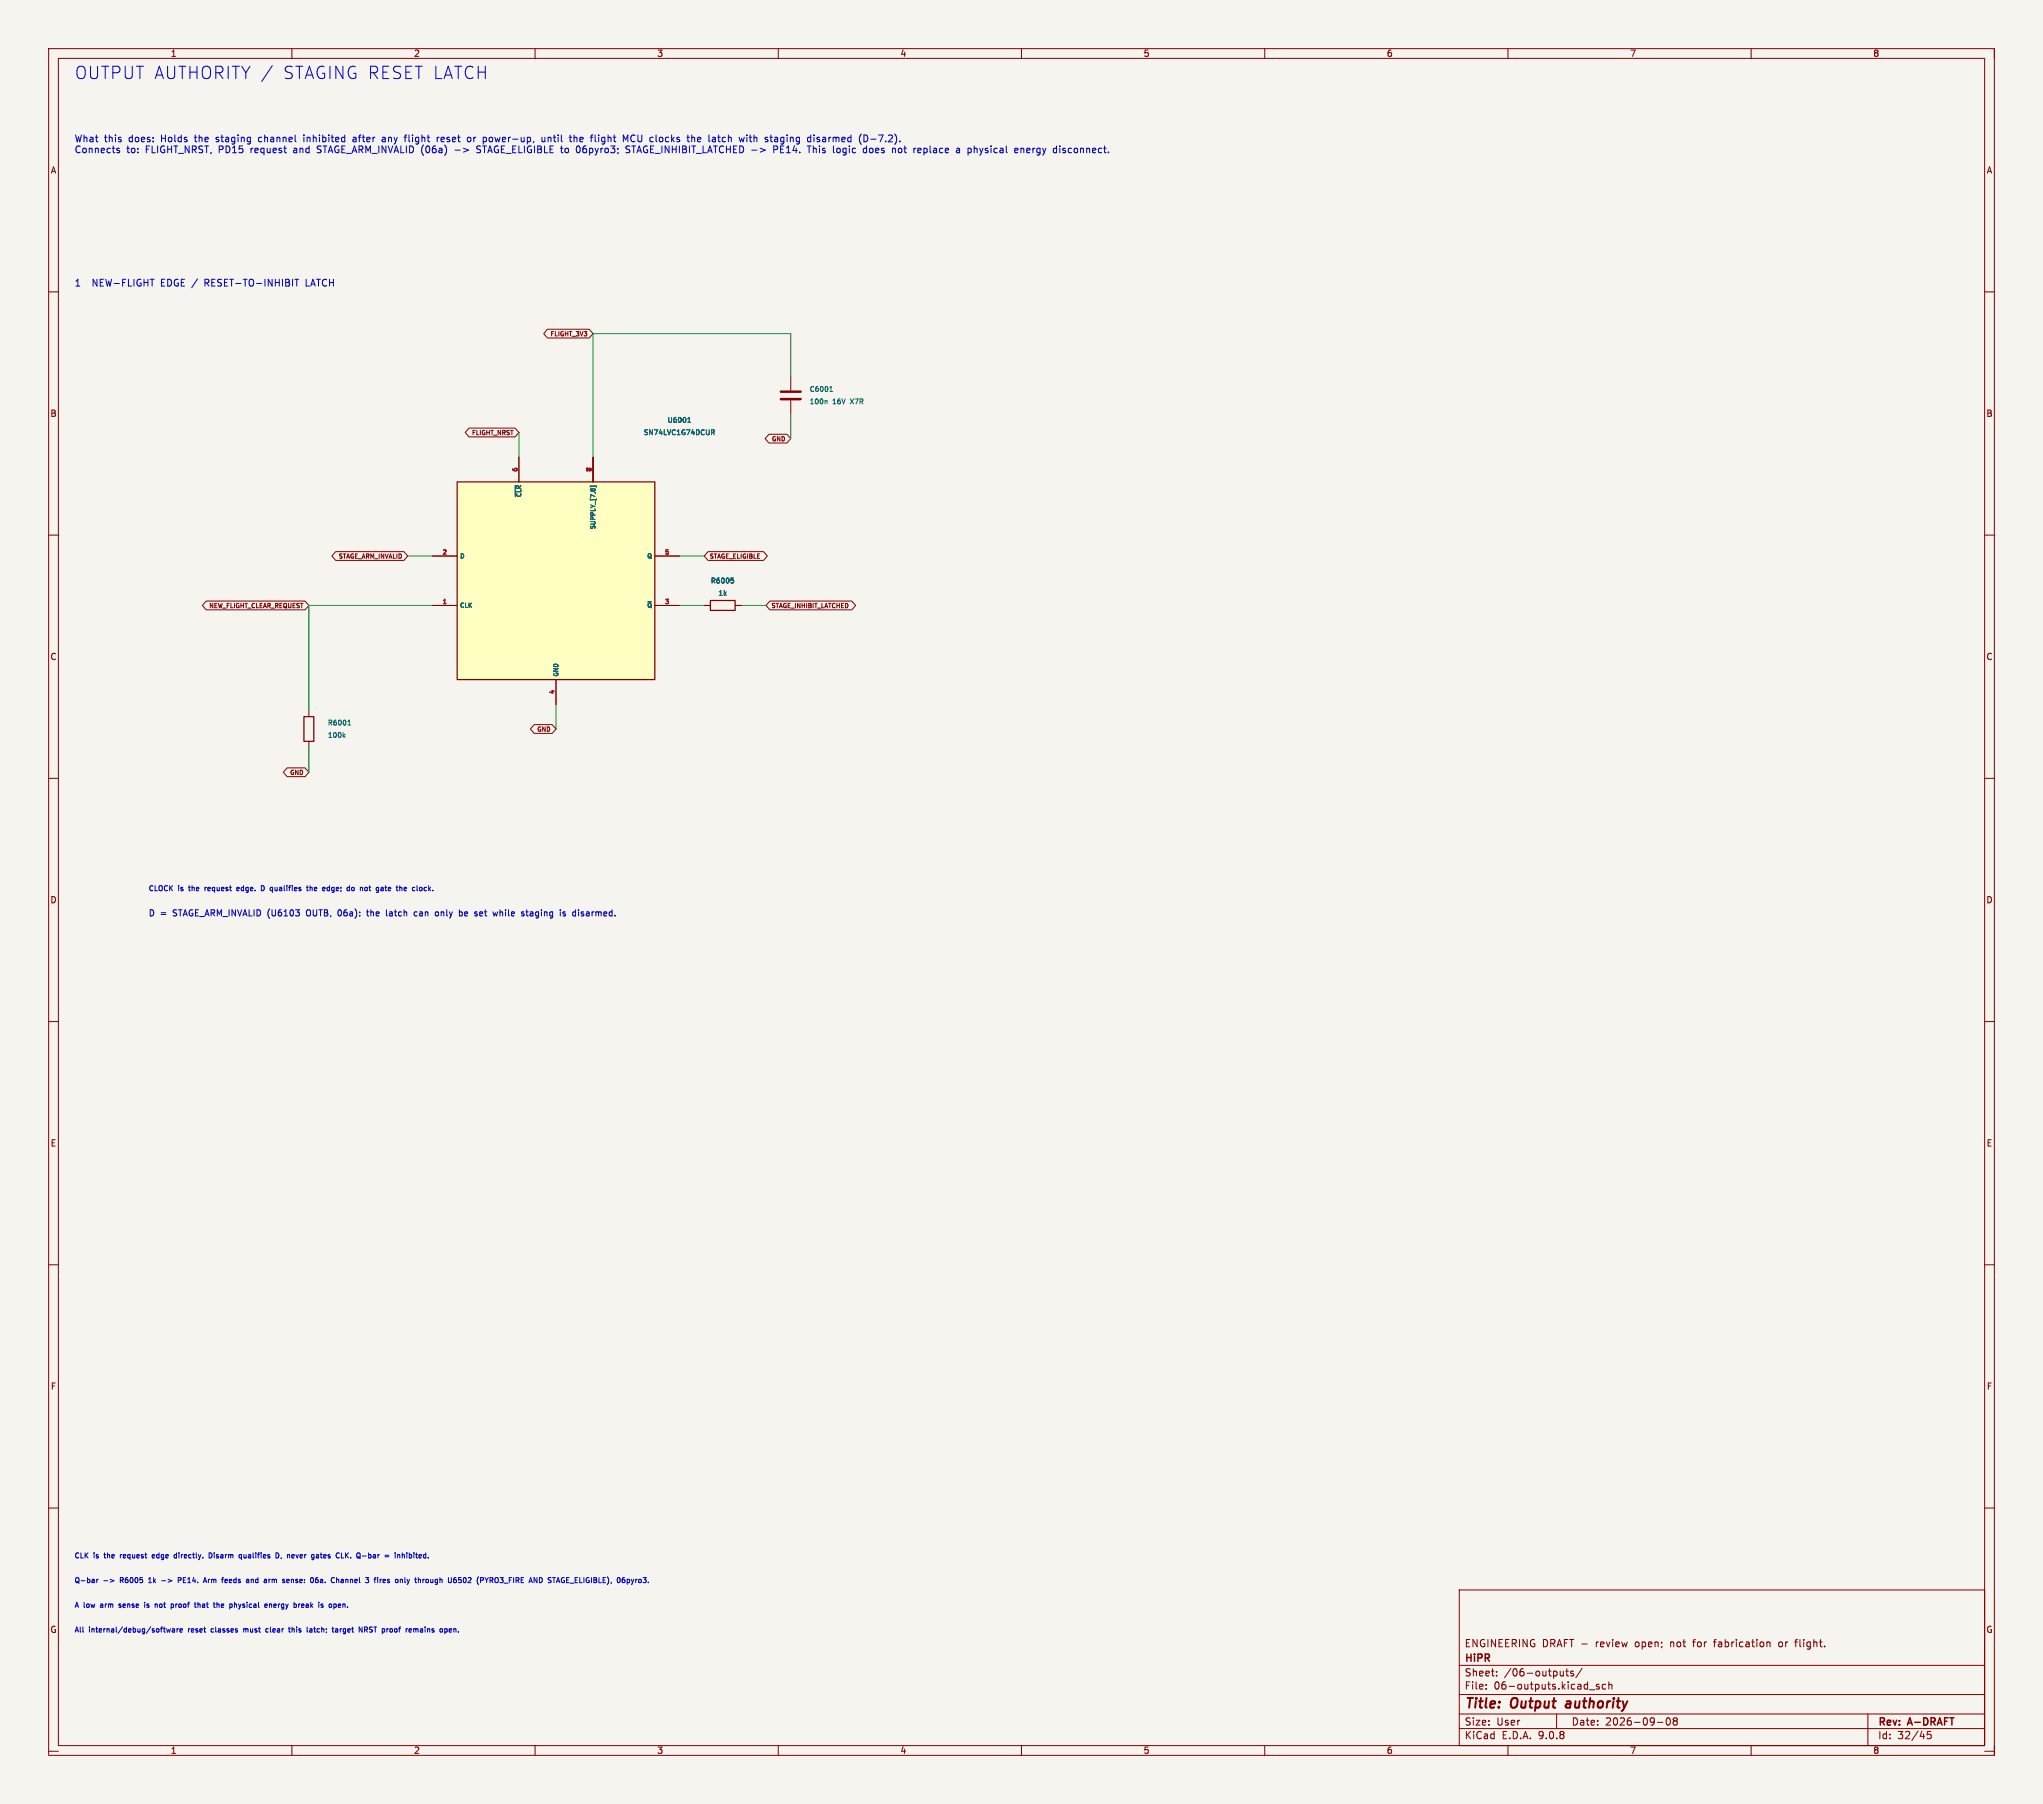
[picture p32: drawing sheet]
<svg xmlns="http://www.w3.org/2000/svg" width="420mm" height="371mm" viewBox="0 0 420 371" stroke-linecap="round" stroke-linejoin="round" font-family="sans-serif">
<defs><g id="words">
<g font-size="3.5" fill="#0000c2">
<text x="15.2" y="16.5">OUTPUT AUTHORITY /</text>
<text x="57.9" y="16.5">STAGING RESET LATCH</text>
</g>
<g font-size="2.8" fill="#840000">
<text x="301" y="351.7">Title:</text>
<text x="310.7" y="351.7">Output</text>
<text x="322.8" y="351.7">authority</text>
</g>
<g font-size="2.1" fill="#840000">
<text x="301" y="338.8">ENGINEERING DRAFT -</text>
<text x="328.2" y="338.8">review</text>
<text x="336.4" y="338.8">open;</text>
<text x="343.8" y="338.8">not</text>
<text x="348.7" y="338.8">for</text>
<text x="353.1" y="338.8">fabrication</text>
<text x="366.5" y="338.8">or</text>
<text x="370.1" y="338.8">flight.</text>
<text x="301" y="347.5">File:</text>
<text x="301" y="344.8">Sheet:</text>
<text x="301" y="342">HiPR</text>
<text x="307.1" y="347.5">06-outputs.kicad_sch</text>
<text x="309.2" y="344.8">/06-outputs/</text>
<text x="301" y="357.7">KiCad</text>
<text x="301" y="354.9">Size:</text>
<text x="307.7" y="354.9">User</text>
<text x="308.7" y="357.7">E.D.A.</text>
<text x="316.3" y="357.7">9.0.8</text>
<text x="323" y="354.9">Date:</text>
<text x="330" y="354.9">2026-09-08</text>
<text x="386" y="355.1">Rev:</text>
<text x="386" y="357.7">Id:</text>
<text x="390.1" y="357.7">32/45</text>
<text x="392.4" y="355.1">A-DRAFT</text>
</g>
<g font-size="1.9" fill="#0000c2">
<text x="15.2" y="29.5">What</text>
<text x="21.4" y="29.5">this</text>
<text x="26.5" y="29.5">does:</text>
<text x="33.3" y="29.5">Holds</text>
<text x="40.4" y="29.5">the</text>
<text x="44.9" y="29.5">staging</text>
<text x="53.8" y="29.5">channel</text>
<text x="63.3" y="29.5">inhibited</text>
<text x="73.6" y="29.5">after</text>
<text x="79.8" y="29.5">any</text>
<text x="84.6" y="29.5">flight</text>
<text x="91.4" y="29.5">reset</text>
<text x="97.8" y="29.5">or</text>
<text x="101.2" y="29.5">power-up,</text>
<text x="113.5" y="29.5">until</text>
<text x="119.4" y="29.5">the</text>
<text x="123.9" y="29.5">flight</text>
<text x="130.7" y="29.5">MCU clocks</text>
<text x="144.3" y="29.5">the</text>
<text x="148.9" y="29.5">latch</text>
<text x="155.4" y="29.5">with</text>
<text x="160.8" y="29.5">staging</text>
<text x="169.7" y="29.5">disarmed</text>
<text x="180.5" y="29.5">(D-7.2).</text>
<text x="15.2" y="31.8">Connects</text>
<text x="26" y="31.8">to:</text>
<text x="30" y="31.8">FLIGHT_NRST, PD15</text>
<text x="51.9" y="31.8">request</text>
<text x="60.9" y="31.8">and</text>
<text x="65.9" y="31.8">STAGE_ARM_INVALID (06a)</text>
<text x="94.5" y="31.8">-&gt;</text>
<text x="99.2" y="31.8">STAGE_ELIGIBLE to</text>
<text x="120.1" y="31.8">06pyro3;</text>
<text x="130.4" y="31.8">STAGE_INHIBIT_LATCHED -&gt;</text>
<text x="161.1" y="31.8">PE14.</text>
<text x="168.4" y="31.8">This</text>
<text x="173.7" y="31.8">logic</text>
<text x="180.1" y="31.8">does</text>
<text x="186.2" y="31.8">not</text>
<text x="190.8" y="31.8">replace</text>
<text x="199.8" y="31.8">a</text>
<text x="202.3" y="31.8">physical</text>
<text x="212.1" y="31.8">energy</text>
<text x="220.3" y="31.8">disconnect.</text>
<text x="15.2" y="59.1">1</text>
<text x="19.1" y="59.1">NEW-FLIGHT</text>
<text x="33.3" y="59.1">EDGE /</text>
<text x="42.6" y="59.1">RESET-TO-INHIBIT</text>
<text x="63.6" y="59.1">LATCH</text>
</g>
<g font-size="1.8" fill="#840000">
<text x="35" y="11.9">1</text>
<text x="85" y="11.9">2</text>
<text x="135" y="11.9">3</text>
<text x="185" y="11.9">4</text>
<text x="235" y="11.9">5</text>
<text x="285" y="11.9">6</text>
<text x="335" y="11.9">7</text>
<text x="385" y="11.9">8</text>
<text x="10.3" y="35.9">A</text>
<text x="408.3" y="35.9">A</text>
<text x="10.3" y="85.9">B</text>
<text x="408.3" y="85.9">B</text>
<text x="10.3" y="135.9">C</text>
<text x="408.3" y="135.9">C</text>
<text x="10.3" y="185.9">D</text>
<text x="408.3" y="185.9">D</text>
<text x="10.3" y="235.9">E</text>
<text x="408.3" y="235.9">E</text>
<text x="10.3" y="285.9">F</text>
<text x="408.3" y="285.9">F</text>
<text x="10.3" y="335.9">G</text>
<text x="408.3" y="335.9">G</text>
<text x="35" y="360.7">1</text>
<text x="85" y="360.7">2</text>
<text x="135" y="360.7">3</text>
<text x="185" y="360.7">4</text>
<text x="235" y="360.7">5</text>
<text x="285" y="360.7">6</text>
<text x="335" y="360.7">7</text>
<text x="385" y="360.7">8</text>
</g>
<g font-size="1.8" fill="#0000c2">
<text x="30.5" y="188.6">D =</text>
<text x="35.7" y="188.6">STAGE_ARM_INVALID (U6103</text>
<text x="63.5" y="188.6">OUTB,</text>
<text x="70.1" y="188.6">06a):</text>
<text x="76.3" y="188.6">the</text>
<text x="80.5" y="188.6">latch</text>
<text x="86.4" y="188.6">can</text>
<text x="91" y="188.6">only</text>
<text x="96.1" y="188.6">be</text>
<text x="99.5" y="188.6">set</text>
<text x="103.5" y="188.6">while</text>
<text x="109.5" y="188.6">staging</text>
<text x="117.6" y="188.6">is</text>
<text x="120.4" y="188.6">disarmed.</text>
</g>
<g font-size="1.5" fill="#0000c2">
<text x="30.5" y="183.4">CLOCK</text>
<text x="36.6" y="183.4">is</text>
<text x="39" y="183.4">the</text>
<text x="42.5" y="183.4">request</text>
<text x="49.4" y="183.4">edge.</text>
<text x="54.6" y="183.4">D</text>
<text x="56.7" y="183.4">qualifies</text>
<text x="64.5" y="183.4">the</text>
<text x="68" y="183.4">edge;</text>
<text x="73.3" y="183.4">do</text>
<text x="76.2" y="183.4">not</text>
<text x="79.7" y="183.4">gate</text>
<text x="84.2" y="183.4">the</text>
<text x="87.7" y="183.4">clock.</text>
<text x="15.2" y="320.5">CLK</text>
<text x="19.2" y="320.5">is</text>
<text x="21.6" y="320.5">the</text>
<text x="25.1" y="320.5">request</text>
<text x="32" y="320.5">edge</text>
<text x="36.7" y="320.5">directly.</text>
<text x="44.1" y="320.5">Disarm</text>
<text x="50.6" y="320.5">qualifies</text>
<text x="58.4" y="320.5">D,</text>
<text x="61" y="320.5">never</text>
<text x="66.2" y="320.5">gates</text>
<text x="71.5" y="320.5">CLK.</text>
<text x="76" y="320.5">Q-bar</text>
<text x="82" y="320.5">=</text>
<text x="84.4" y="320.5">inhibited.</text>
<text x="15.2" y="325.6">Q-bar</text>
<text x="24.9" y="325.6">R6005</text>
<text x="31" y="325.6">1k</text>
<text x="33.9" y="325.6">-&gt;</text>
<text x="37.5" y="325.6">PE14.</text>
<text x="43.1" y="325.6">Arm</text>
<text x="47.1" y="325.6">feeds</text>
<text x="52.3" y="325.6">and</text>
<text x="56.2" y="325.6">arm</text>
<text x="60.3" y="325.6">sense:</text>
<text x="66.3" y="325.6">06a.</text>
<text x="70.8" y="325.6">Channel</text>
<text x="78.1" y="325.6">3</text>
<text x="80.2" y="325.6">fires</text>
<text x="84.7" y="325.6">only</text>
<text x="89" y="325.6">through</text>
<text x="96" y="325.6">U6502</text>
<text x="102.2" y="325.6">(PYRO3_FIRE</text>
<text x="113.2" y="325.6">AND STAGE_ELIGIBLE),</text>
<text x="131.8" y="325.6">06pyro3.</text>
<text x="15.2" y="335.8">All</text>
<text x="15.2" y="330.7">A low</text>
<text x="18.3" y="335.8">internal/debug/software</text>
<text x="20.8" y="330.7">arm</text>
<text x="24.9" y="330.7">sense</text>
<text x="30.4" y="330.7">is</text>
<text x="32.8" y="330.7">not</text>
<text x="36.3" y="330.7">proof</text>
<text x="38.9" y="335.8">reset</text>
<text x="41.5" y="330.7">that</text>
<text x="43.8" y="335.8">classes</text>
<text x="45.6" y="330.7">the</text>
<text x="49.1" y="330.7">physical</text>
<text x="50.7" y="335.8">must</text>
<text x="55.6" y="335.8">clear</text>
<text x="56.6" y="330.7">energy</text>
<text x="60.6" y="335.8">this</text>
<text x="62.8" y="330.7">break</text>
<text x="64.5" y="335.8">latch;</text>
<text x="68.2" y="330.7">is</text>
<text x="70" y="335.8">target</text>
<text x="70.6" y="330.7">open.</text>
<text x="75.7" y="335.8">NRST proof</text>
<text x="85.9" y="335.8">remains</text>
<text x="93.1" y="335.8">open.</text>
</g>
<g font-size="1.4" fill="#006464">
<text x="166.3" y="83.3">100n</text>
<text x="166.3" y="80.7">C6001</text>
<text x="171.2" y="83.3">16V</text>
<text x="175" y="83.3">X7R</text>
<text x="132.2" y="89.6">SN74LVC1G74DCUR</text>
<text x="137.1" y="87.1">U6001</text>
<text x="146" y="120.1">R6005</text>
<text x="147.6" y="122.7">1k</text>
<text x="67.3" y="149.3">R6001</text>
<text x="67.3" y="151.9">100k</text>
</g>
<g font-size="1.3" fill="#840000">
<text x="113" y="69.3">FLIGHT_3V3</text>
<text x="96.9" y="89.6">FLIGHT_NRST</text>
<text x="158.5" y="90.9">GND</text>
<text x="69.5" y="115">STAGE_ARM_INVALID</text>
<text x="145.8" y="115">STAGE_ELIGIBLE</text>
<text x="42.8" y="125.2">NEW_FLIGHT_CLEAR_REQUEST</text>
<text x="158.5" y="125.2">STAGE_INHIBIT_LATCHED</text>
<text x="110.3" y="150.6">GND</text>
<text x="59.5" y="159.5">GND</text>
</g>
<g font-size="1.3" fill="#a90000">
<text x="106.4" y="97.1" transform="rotate(-90 106.4 97.1)">6</text>
<text x="121.7" y="97.1" transform="rotate(-90 121.7 97.1)">7</text>
<text x="90.9" y="114">2</text>
<text x="136.6" y="114">5</text>
<text x="90.9" y="124.2">1</text>
<text x="136.6" y="124.2">3</text>
<text x="114" y="142.8" transform="rotate(-90 114 142.8)">4</text>
</g>
<g font-size="1.3" fill="#006464">
<text x="107.4" y="102.4" transform="rotate(-90 107.4 102.4)">~{CLR}</text>
<text x="122.6" y="109" transform="rotate(-90 122.6 109)">SUPPLY_[7,8]</text>
<text x="94.5" y="115">D</text>
<text x="132.9" y="115">Q</text>
<text x="94.5" y="125.1">CLK</text>
<text x="132.9" y="125.1">~{Q}</text>
<text x="115" y="139.2" transform="rotate(-90 115 139.2)">GND</text>
</g>
</g></defs>
<path d="M0 0h420v370.8h-420z" fill="#f5f4ef" stroke="#f5f4ef" stroke-width=".21"/>
<g fill="none" stroke="#840000" stroke-width=".21">
<path d="M10 10h400v350.8h-400zM12 12h396v346.8h-396zM60 10v2M110 10v2M160 10v2M210 10v2M260 10v2M310 10v2M360 10v2M410 10v2M10 60h2M408 60h2"/>
<path d="M10 110h2M408 110h2M10 160h2M408 160h2M10 210h2M408 210h2M10 260h2M408 260h2M10 310h2M408 310h2M300 326.8h108v32h-108zM352.2 337.5h.6"/>
<path d="M363.3 337.6h.5l.1 .9M366 337.5l-.3 .3v.4l.3 .3M369 337.5h.5M369.5 337l-.3 .2v1.3M10 360h2M60 358.8v2M110 358.8v2M160 358.8v2M210 358.8v2M260 358.8v2M300 355.3h108M300 352.3h108"/>
<path d="M300 348.3h108M300 342.3h108M305.5 347.1v.1M305.5 346.3v.1M307.7 344.4v.1M307.7 343.6v.1M310 358.8v2M320 352.3v3M321.4 343.5v1M321.4 344.4l-.4 .1M321.9 343.5h.6M322.1 343v1.3l.4 .2"/>
<path d="M323.5 343.6l-.4-.1-.2 .2 .1 .3 .5 .1v.4h-.6M325.2 343l-1.2 1.9M326.7 347.4h1.2M328.7 346.3l-.3-.1-.2 .2v.3l.5 .1v.4h-.5M330.1 346.3l-.4-.1-.3 .3 .1 .7h.6M330.7 346.4l.3-.2 .3 .1 .1 .9M330.7 345.7v1.5M340.7 354.1h1.2M342.7 353.3l.2-.2a.8 .8 0 0 1 .5 .8 .8 .8 0 0 1-.5 .7l-.2-.1-.2-.4zM344.2 353.8l-.2-.3 .2-.4 .5 .1 .1 .2-.3 .4M344.2 353.8l-.2 .3v.4l.2 .1h.5l.1-.3-.1-.4-.2-.1M344.2 353.8h.3"/>
<path d="M360 358.8v2M384 352.3v6.5M397 355.9h-.8v.7l.2-.1 .5 .1 .1 .2v.5l-.3 .1-.5-.1M408 360h2M410 358.8v2"/>
</g>
<path d="M322 350.4l-.1 .4 .2 .2" fill="none" stroke="#840000" stroke-width=".4"/>
<path d="M94 99.1h40.6v40.6h-40.6z" fill="#ffffc2"/>
<path d="M94 99.1h40.6v40.6h-40.6zM146 123.4h5.1v2.1h-5.1zM62.5 147.3h2v5.1h-2z" fill="none" stroke="#840000" stroke-width=".25"/>
<g fill="none" stroke="#840000" stroke-width=".21">
<path d="M112.6 67.7h8.5l.8 .9-.8 .9h-8.5l-.8-.9zM162.6 77.5v2.8M96.4 88h9.5l.8 .9-.8 .9h-9.5l-.8-.9zM106.7 94v5.1M121.9 94v5.1M158.1 89.3h3.7l.8 .9-.8 .9h-3.7l-.8-.9zM162.6 82.3v2.8M69 113.4h14l.8 .9-.8 .9h-14l-.8-.9zM88.9 114.3h5.1M134.6 114.3h5.1M145.6 113.4h11.4l.8 .9-.8 .9h-11.4l-.8-.9zM42.4 123.6h20.3l.8 .9-.8 .9h-20.3l-.8-.9z"/>
<path d="M88.9 124.5h5.1M114.3 139.7v5.1M134.6 124.5h5.1M144.8 124.5h1.2M151.1 124.5h1.3M158.3 123.6h16.8l.8 .9-.8 .9h-16.8l-.8-.9zM59 157.8h3.7l.8 .9-.8 1h-3.7l-.8-1zM63.5 146v1.3M63.5 152.4v1.3M109.8 149h3.7l.8 .9-.8 .9h-3.7l-.8-.9z"/>
</g>
<g fill="none" stroke="#006464" stroke-width=".21">
<path d="M170.7 79.7l.2-.2v1M105.9 99.8v2.3M141.4 86.8h.6M141.5 86l.2-.2v1M146.3 88.3h.4l.2 .2-.1 .3-.5 .1M146.5 88.9l.4 .5M169.7 82.3l.3 .2v.5M170.6 80.5h.6M121.3 100.1v-.2h1.3v.2M121.4 100.6l.2-.2 .2 .2 .4-.2 .1 .2M150.3 118.8h.5M150.4 119.2l.4 .2v.3l-.4 .1"/>
<path d="M133.2 123.7h.7M70.6 151.2l.3 .4M70.9 150.9l-.4 .4M71.5 149.1h.6M71.6 148.3l.2-.3v1.1"/>
</g>
<path d="M160.5 80.5h4.1M160.5 82h4.1" fill="none" stroke="#840000" stroke-width=".51"/>
<path d="M162.6 77.5v-8.9h-40.7v25.4M106.7 88.9v5.1M162.6 85.1v5.1M83.8 114.3h5.1M139.7 114.3h5.1M88.9 124.5h-25.4v21.5M139.7 124.5h5.1M152.4 124.5h5.1M63.5 153.7v5M114.3 144.8v5.1" fill="none" stroke="#009600" stroke-width=".21"/>
<g fill="none" stroke="#0000c2" stroke-width=".21">
<path d="M56 13.5l-2.2 3.3M24.1 30.9l.4 .1 .1 .2-.2 .2-.4-.1M24.1 30.5h.4M53.3 28.3l-.2 .2 .2 .6M62.5 27.7v.2M62.5 28.2v.9M65.2 31.3l.2 .1M65.3 30.1l-.1 .3 .1 .2M73 28.2l-.4 .1M73.1 28.6h-.4l-.2 .2 .1 .3h.5M78.6 28.3l.4-.1 .2 .2M79.2 28.5l-.5 .1-.2 .2 .2 .3h.5"/>
<path d="M83.1 28.2h.5M83.6 27.7l-.3 .2M89.9 28.2v.9M90.3 28.2l-.4 .3M90.9 28.2l-.2 .2v.5l.2 .2M91.3 28.5l-.6 .2M93.5 30.9h1.1M96.3 28.2l.4 .1 .1 .2-.1 .5-.4 .1M98 31.3h.7M98.1 30.1v.4l.6 .3M100.7 28.3l-.2 .2 .2 .6M111.4 28.2l.1 .9h.3l.2-.1"/>
<path d="M112 28.2v.9M112.7 28.2v.9M113.1 28.2l-.4 .1M118 28.3l.2-.1 .3 .1 .1 .8M118 27.7v1.4M119.1 30.1l.2 .8-.4 .5M123.1 27.7v.2M123.1 28.2v.9M128.6 28.7l.5-1v1.4M128.7 30.4l.8 .6-.3 .4-.5-.1M129.5 30.1l-.6-.1-.2 .3M130.3 27.7a.71 .71 0 0 0-.6 .7 .71 .71 0 0 0 .6 .7"/>
<path d="M142.4 28.2l.4 .2v.7M143.9 28.2h-.3l-.2 .2 .1 .7h.4M144.1 28.5l-.7 .2M147.5 28.2h.6M147.7 27.7v1.2l.4 .2M153.5 27.7v.2M153.5 28.2v.9M154 28.2h.5M154.2 27.7v1.2l.3 .2M159.1 30.7h.6l.2-.2-.1-.4-.7-.1v1.4M159.3 28.3h.5l.1 .8M159.3 29.1h.6"/>
<path d="M159.9 28.5l-.6 .2M160.5 30v1.4h.6M160.5 30.7h.4M167.2 30v1.4M167.6 30.5h.1M168.5 28.3l-.4-.1-.2 .2 .1 .2 .5 .1v.4h-.6M169.1 28.7v.4M172.6 30.5l.1 .2-.1 .6M178.3 27.9l.1 .4-.1 .6M178.8 30.6l.2-.1 .4 .1 .1 .5-.2 .2-.3 .1-.2-.1zM179 28.6h1.1M185.3 30.6l.1 .5-.1 .2-.4 .1"/>
<path d="M189.9 31.3l.4 .1M189.9 30.5v1.4M190.3 30.5h-.4M199 31.3l.4 .1M199 30.5v1.4M199.4 30.5h-.4M200.3 30v1.4M201.4 30.5l.3 .9-.3 .5M209.9 30.6l.2-.1h.3l.1 .9M211.5 30.5h-.2l-.2 .2v.6l.4 .1M211.7 30.8l-.6 .1M217.2 30v1.4"/>
<path d="M217.9 30v.1M218.7 30.9l.3 .1 .1 .2-.2 .2h-.3M218.7 30.5h.3M219.7 30.6v.7M60.6 57.4h.8M61 57.4v1.4M62.9 57.4v1.4h.7M49 182.4l-.3 .2v.5h.3M49.2 182.7l-.5 .1M54.2 182.2l-.5-.1v1l.5-.1M63 182.4h.4M63.1 182.1v.9l.3 .1"/>
<path d="M63.7 182.1v1M64 182.4l-.3 .1M67.6 182.4l-.4 .2 .1 .4 .3 .1M69.6 187.1l-.1 .4 .1 .7M72.8 182.6l-.2-.2-.3 .2 .1 .5h.2l.2-.2M75.3 182.4l.2 .2v.3l-.2 .2M75.3 187.4h.5M75.5 187v1.1l.3 .2M78.6 182.4l.2 .2v.5M78.8 183.1h-.1M78.8 182.7h-.1M79.1 182.4h.4"/>
<path d="M79.3 182.1v1M79.4 187v1.1l.2 .2M83.1 182.8l.5-.1-.1-.2-.3-.1-.1 .2v.5h.4M85.7 187.5l-.3-.1-.3 .3 .2 .5h.4M86.7 182.5v.6M87.3 182.5v.6M89.7 187.4l.4 .3v.5l-.4 .1M94.8 187.4l.2 .3v.3l-.2 .3M95.6 187.5v.7M96.1 187.7l-.6 .2M99 187.4l-.4 .2 .1 .6 .3 .1M99.2 187.7l-.6 .2"/>
<path d="M102.8 187v1.3M103 187.4l-.2 .2M108.1 187.4h.5M108.3 187v1.1l.3 .2M116.2 187.5l-.3-.1-.2 .2 .1 .2 .4 .1v.3h-.5M119.5 188.2h.5M120 187.5l-.3-.1-.2 .2v.2l.5 .1M31.6 319.6l-.3 .1v.5l.3 .1M31.8 319.8l-.5 .1M36.3 319.6h-.3l-.2 .2 .1 .4h.4M43 319.2a.53 .53 0 0 1 .6 .5 .53 .53 0 0 1-.6 .6zM49.6 319.6h-.3l-.2 .2"/>
<path d="M49.6 319.6v1M56.7 319.2a.53 .53 0 0 1 .6 .5 .53 .53 0 0 1-.6 .6zM60.1 319.6h.3l.1 .2-.5 .1M65 319.6h.4l.1 .7M65.5 319.8l-.5 .1M71 319.2v1.1M71.6 319.2l-.6 .6M74.5 319.9h.8M81.2 319.2v.1M81.2 319.6v.7M82.7 319.2v1.1M83.6 319.2v.1"/>
<path d="M83.6 319.6v.7M19.9 324.6v.7M20.2 324.6l-.3 .2M21.3 324.9h.8M22.6 324.6l.8 .3-.8 .3M29.7 329.4v.1M29.7 329.7v.7M30.5 325.3h.6M30.6 324.5l-.1 .1M31.9 329.8h.4v.6M33.2 324.9h.8M33.6 334.8h.4"/>
<path d="M33.9 335.5h.1M34.2 334.8l.2 .7 .2-.5 .2 .5 .2-.7M35.2 329.8l.3-.1 .2 .2-.1 .5h-.4M35.4 334.9h.4l.1 .6M35.9 335.1l-.5 .2 .1 .2h.4M36.4 334.8v.7M36.7 334.8l-.3 .2M37 335.2l.5-.1-.1-.2-.3-.1-.1 .2v.5h.4M37.1 324.3h-.5v1M37.1 324.8h-.5M39.9 329.7h.4M40.1 330.4h.2"/>
<path d="M40.7 329.4v1M41 329.7l-.3 .1M41.8 325.3l.3-1 .4 1M41.9 325h.5M44.6 329.8h.4v.6M44.6 329.4v1M46.6 324.6l-.4 .2 .1 .5h.3M46.7 324.9l-.5 .1M48.2 329.8h.4v.6M48.2 329.4v1M49.1 320.1l.2 .2 .3-.1M50.1 334.8v.7"/>
<path d="M50.4 334.8l-.3 .1M51.1 324.7v.6M51.1 325.3h-.1M51.1 324.9h-.1M51.6 324.6v.7M51.9 324.6l-.3 .1M54.8 329.7l.1 .3-.5 .1M54.9 330.4h-.1M55.1 334.9l-.3-.1-.2 .2 .1 .5h.4M55.3 324.6v.7M55.4 329.8h.4v.6M55.4 329.7v.7"/>
<path d="M55.6 324.6l-.3 .2M57.8 320.2l-.1 .2M59.1 324.6l.3 .1v.2l-.5 .1M59.3 334.8h.4M59.4 325.3h-.3M59.4 334.5v.9l.3 .1M60 334.5v1M60.1 334.9h-.1M60.4 329.4v1M60.4 320.2l-.3 .1M61.7 329.7l-.2 .1M62.4 329.8l-.3-.1-.1 .2v.5h.4"/>
<path d="M62.5 330l-.5 .1M63.7 334.9l.3-.1 .1 .2M64 324.3h.3M64.1 335.1l-.5 .2 .2 .2h.3M64.9 324.7h.3l.2 .2-.1 .4h-.4M65 320.2h.5M65.3 324.3l-.4 .2M67.8 329.7l-.2 .2v.3l.2 .2M68.2 334.8h.4M68.4 335.4l.2 .1M69 334.9h.4v.6M69.3 324.6l.3 .2v.5"/>
<path d="M69.4 335.1l-.5 .2 .2 .2h.3M69.6 329.8l.3-.1 .1 .3-.5 .1M69.6 330.4h.4M70.2 320.3h.5M70.4 324.6l-.3 .1M70.5 324.9l-.4 .2v.2h.4M73.8 334.5l.6 1v-1M74.9 335h.4M75.2 335l.3 .5M75.3 334.5h-.4v1M76.9 324.6h.4M77.3 324.3l-.3 .1v.9"/>
<path d="M77.6 324.3v.1M77.6 324.6v.7M79.6 325.3h.1M79.7 324.7v.2M83.3 325.3h.1M83.7 324.6l.2 .7M83.9 325.3l-.2 .4M84.2 324.6l-.3 .7M84.4 334.8l.2 .3-.5 .1M84.5 335.5h-.1M85 334.9l.3-.1 .2 .2M85 334.8v.7"/>
<path d="M87.7 324.6l.4 .2-.1 .4-.3 .1M91.4 334.9l.3-.1 .2 .2-.1 .5h-.4M92.7 334.8l-.4 .2 .1 .5h.3M92.8 335.1l-.5 .1M94.3 324.7h.3l.2 .2-.1 .4h-.4M94.3 324.3h.5M95.7 324.3h-.1a.51 .51 0 0 0-.4 .5 .51 .51 0 0 0 .5 .5M100.7 324.3h.4l.2 .2-.1 .3h-.5M101 324.8l.3 .5M101.8 324.4v.8M112.7 325.3h.1M112.8 324.3v.4"/>
<path d="M131 324.6l-.2 .1M131.3 324.7v.5"/>
</g>
<use href="#words"/>
</svg>
